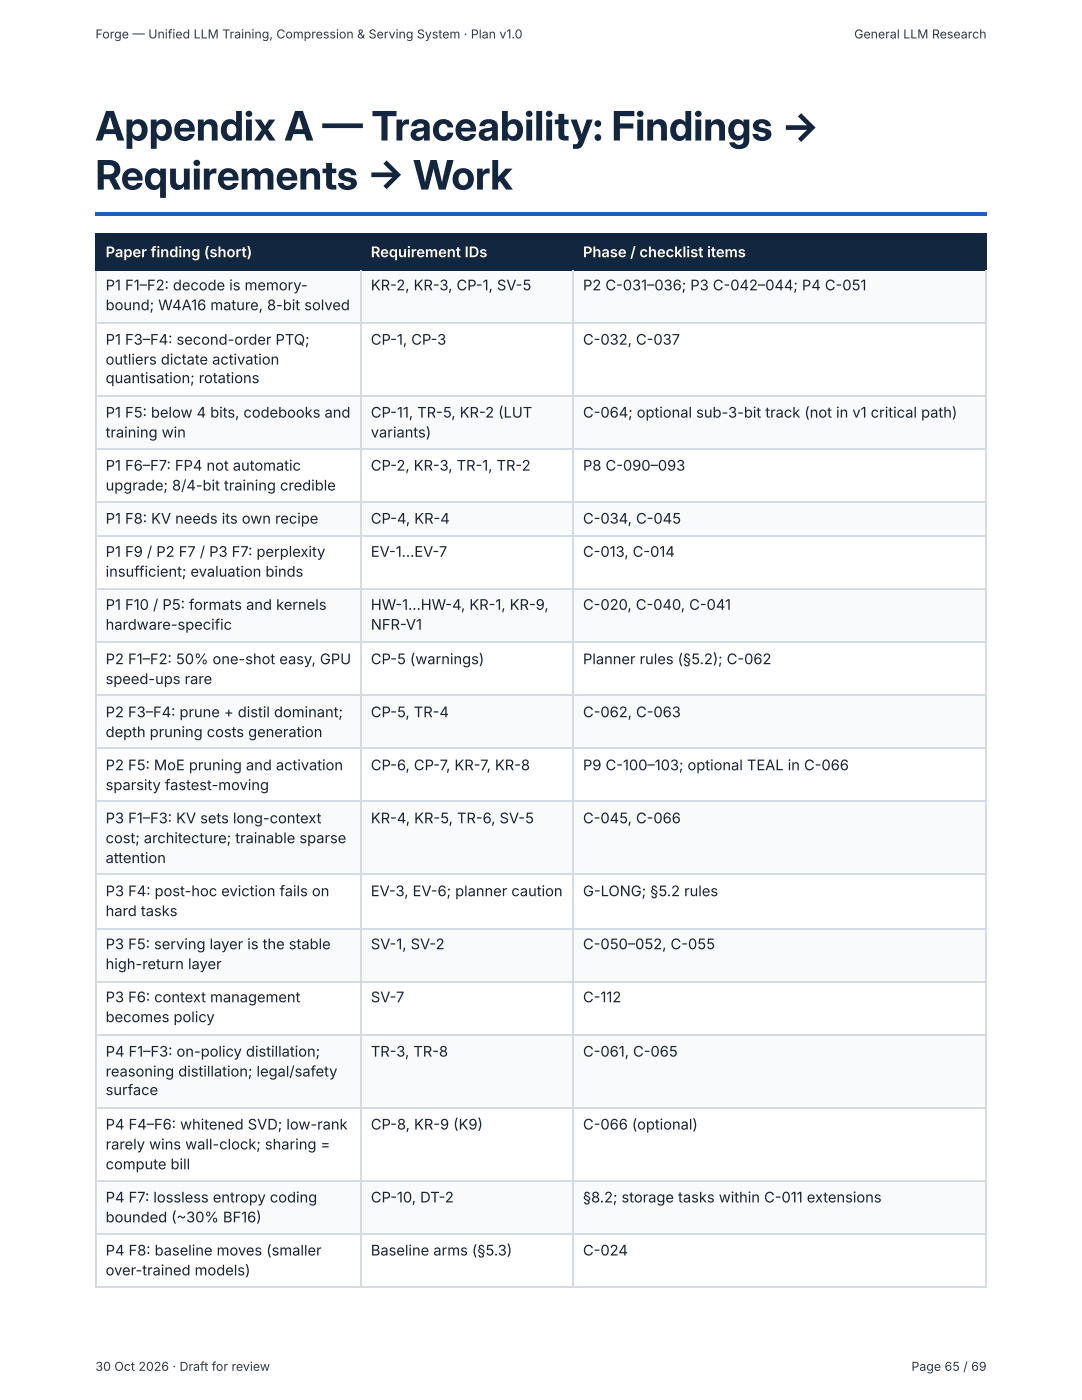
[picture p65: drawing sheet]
<svg xmlns="http://www.w3.org/2000/svg" width="216mm" height="279mm" viewBox="0 0 216 279" stroke-linecap="round" stroke-linejoin="round" font-family="sans-serif">
<defs><g id="words">
<g font-size="8.1" fill="#12263f">
<text x="19" y="28">Appendix A — Traceability: Findings →</text>
<text x="19" y="37.8">Requirements → Work</text>
</g>
<g font-size="2.9" fill="#fff">
<text x="21.1" y="51.3">Paper finding (short)</text>
<text x="74" y="51.3">Requirement IDs</text>
<text x="116.3" y="51.3">Phase / checklist items</text>
</g>
<g font-size="2.9" fill="#1b2430">
<text x="21.1" y="57.9">P1 F1–F2: decode is memory-</text>
<text x="74" y="57.9">KR-2, KR-3, CP-1, SV-5</text>
<text x="116.3" y="57.9">P2 C-031–036; P3 C-042–044; P4 C-051</text>
<text x="21.1" y="61.9">bound; W4A16 mature, 8-bit solved</text>
<text x="21.1" y="68.8">P1 F3–F4: second-order PTQ;</text>
<text x="74" y="68.8">CP-1, CP-3</text>
<text x="116.3" y="68.8">C-032, C-037</text>
<text x="21.1" y="72.8">outliers dictate activation</text>
<text x="21.1" y="76.5">quantisation; rotations</text>
<text x="21.1" y="83.3">P1 F5: below 4 bits, codebooks and</text>
<text x="74" y="83.3">CP-11, TR-5, KR-2 (LUT</text>
<text x="116.3" y="83.3">C-064; optional sub-3-bit track (not in v1 critical path)</text>
<text x="21.1" y="87.3">training win</text>
<text x="74" y="87.3">variants)</text>
<text x="21.1" y="93.9">P1 F6–F7: FP4 not automatic</text>
<text x="74" y="93.9">CP-2, KR-3, TR-1, TR-2</text>
<text x="116.3" y="93.9">P8 C-090–093</text>
<text x="21.1" y="97.9">upgrade; 8/4-bit training credible</text>
<text x="21.1" y="104.5">P1 F8: KV needs its own recipe</text>
<text x="74" y="104.5">CP-4, KR-4</text>
<text x="116.3" y="104.5">C-034, C-045</text>
<text x="21.1" y="111.1">P1 F9 / P2 F7 / P3 F7: perplexity</text>
<text x="74" y="111.1">EV-1…EV-7</text>
<text x="116.3" y="111.1">C-013, C-014</text>
<text x="21.1" y="115.1">insufficient; evaluation binds</text>
<text x="21.1" y="121.7">P1 F10 / P5: formats and kernels</text>
<text x="21.1" y="125.7">hardware-specific</text>
<text x="74" y="121.7">HW-1…HW-4, KR-1, KR-9,</text>
<text x="74" y="125.7">NFR-V1</text>
<text x="116.3" y="121.7">C-020, C-040, C-041</text>
<text x="21.1" y="132.6">P2 F1–F2: 50% one-shot easy, GPU</text>
<text x="21.1" y="136.5">speed-ups rare</text>
<text x="74" y="132.6">CP-5 (warnings)</text>
<text x="116.3" y="132.6">Planner rules (§5.2); C-062</text>
<text x="21.1" y="143.1">P2 F3–F4: prune + distil dominant;</text>
<text x="74" y="143.1">CP-5, TR-4</text>
<text x="116.3" y="143.1">C-062, C-063</text>
<text x="21.1" y="147.1">depth pruning costs generation</text>
<text x="21.1" y="153.7">P2 F5: MoE pruning and activation</text>
<text x="74" y="153.7">CP-6, CP-7, KR-7, KR-8</text>
<text x="116.3" y="153.7">P9 C-100–103; optional TEAL in C-066</text>
<text x="21.1" y="157.7">sparsity fastest-moving</text>
<text x="21.1" y="164.3">P3 F1–F3: KV sets long-context</text>
<text x="74" y="164.3">KR-4, KR-5, TR-6, SV-5</text>
<text x="116.3" y="164.3">C-045, C-066</text>
<text x="21.1" y="168.3">cost; architecture; trainable sparse</text>
<text x="21.1" y="172.2">attention</text>
<text x="21.1" y="178.9">P3 F4: post-hoc eviction fails on</text>
<text x="74" y="178.9">EV-3, EV-6; planner caution</text>
<text x="116.3" y="178.9">G-LONG; §5.2 rules</text>
<text x="21.1" y="182.8">hard tasks</text>
<text x="21.1" y="189.4">P3 F5: serving layer is the stable</text>
<text x="74" y="189.4">SV-1, SV-2</text>
<text x="116.3" y="189.4">C-050–052, C-055</text>
<text x="21.1" y="193.4">high-return layer</text>
<text x="21.1" y="200">P3 F6: context management</text>
<text x="21.1" y="204">becomes policy</text>
<text x="74" y="200">SV-7</text>
<text x="116.3" y="200">C-112</text>
<text x="21.1" y="210.9">P4 F1–F3: on-policy distillation;</text>
<text x="21.1" y="214.8">reasoning distillation; legal/safety</text>
<text x="74" y="210.9">TR-3, TR-8</text>
<text x="116.3" y="210.9">C-061, C-065</text>
<text x="21.1" y="218.5">surface</text>
<text x="21.1" y="225.4">P4 F4–F6: whitened SVD; low-rank</text>
<text x="74" y="225.4">CP-8, KR-9 (K9)</text>
<text x="116.3" y="225.4">C-066 (optional)</text>
<text x="21.1" y="229.4">rarely wins wall-clock; sharing =</text>
<text x="21.1" y="233.4">compute bill</text>
<text x="21.1" y="240">P4 F7: lossless entropy coding</text>
<text x="74" y="240">CP-10, DT-2</text>
<text x="116.3" y="240">§8.2; storage tasks within C-011 extensions</text>
<text x="21.1" y="243.9">bounded (~30% BF16)</text>
<text x="21.1" y="250.6">P4 F8: baseline moves (smaller</text>
<text x="74" y="250.6">Baseline arms (§5.3)</text>
<text x="116.3" y="250.6">C-024</text>
<text x="21.1" y="254.5">over-trained models)</text>
</g>
<g font-size="2.5" fill="#343a40">
<text x="19" y="7.7">Forge — Unified LLM Training, Compression &amp; Serving System · Plan v1.0</text>
<text x="170.4" y="7.7">General LLM Research</text>
<text x="19" y="273.6">30 Oct 2026 · Draft for review</text>
<text x="181.9" y="273.6">Page 65 / 69</text>
</g>
</g></defs>
<path d="M19 42.3h177.8v.8h-177.8z" fill="#1f5fbf"/>
<g fill="#12263f">
<path d="M19.3 46.8h52.9v6.9h-52.9z"/>
<path d="M72.2 46.8h42.4v6.9h-42.4z"/>
<path d="M114.6 46.8h82.2v6.9h-82.2z"/>
</g>
<g fill="#f8fafc">
<path d="M19.3 53.7h52.9v10.6h-52.9z"/>
<path d="M72.2 53.7h42.4v10.6h-42.4z"/>
<path d="M114.6 53.7h82.2v10.6h-82.2z"/>
<path d="M19.3 79.1h52.9v10.6h-52.9z"/>
<path d="M72.2 79.1h42.4v10.6h-42.4z"/>
<path d="M114.6 79.1h82.2v10.6h-82.2z"/>
<path d="M19.3 100.3h52.9v6.6h-52.9z"/>
<path d="M72.2 100.3h42.4v6.6h-42.4z"/>
<path d="M114.6 100.3h82.2v6.6h-82.2z"/>
<path d="M19.3 117.5h52.9v10.6h-52.9z"/>
<path d="M72.2 117.5h42.4v10.6h-42.4z"/>
<path d="M114.6 117.5h82.2v10.6h-82.2z"/>
<path d="M19.3 138.9h52.9v10.6h-52.9z"/>
<path d="M72.2 138.9h42.4v10.6h-42.4z"/>
<path d="M114.6 138.9h82.2v10.6h-82.2z"/>
<path d="M19.3 160.1h52.9v14.5h-52.9z"/>
<path d="M72.2 160.1h42.4v14.5h-42.4z"/>
<path d="M114.6 160.1h82.2v14.5h-82.2z"/>
<path d="M19.3 185.2h52.9v10.6h-52.9z"/>
<path d="M72.2 185.2h42.4v10.6h-42.4z"/>
<path d="M114.6 185.2h82.2v10.6h-82.2z"/>
<path d="M19.3 206.4h52.9v14.8h-52.9z"/>
<path d="M72.2 206.4h42.4v14.8h-42.4z"/>
<path d="M114.6 206.4h82.2v14.8h-82.2z"/>
<path d="M19.3 235.7h52.9v10.6h-52.9z"/>
<path d="M72.2 235.7h42.4v10.6h-42.4z"/>
<path d="M114.6 235.7h82.2v10.6h-82.2z"/>
</g>
<path d="M19 46.7h177.8M19 53.8h177.8M19.2 46.6v7.4M72.1 46.6v7.4M114.4 46.6v7.4M196.7 46.6v7.4" fill="none" stroke="#12263f" stroke-width=".26"/>
<g fill="none" stroke="#d5dbe3" stroke-width=".26">
<path d="M19.2 54v202.9M72.1 54v202.9M114.4 54v202.9M196.7 54v202.9M19 64.4h177.8M19 79h177.8M19 89.6h177.8M19 100.1h177.8M19 107h177.8M19 117.6h177.8M19 128.2h177.8M19 138.8h177.8"/>
<path d="M19 149.4h177.8M19 159.9h177.8M19 174.5h177.8M19 185.3h177.8M19 195.9h177.8M19 206.5h177.8M19 221.1h177.8M19 235.6h177.8M19 246.2h177.8M19 256.8h177.8"/>
</g>
<use href="#words"/>
</svg>
